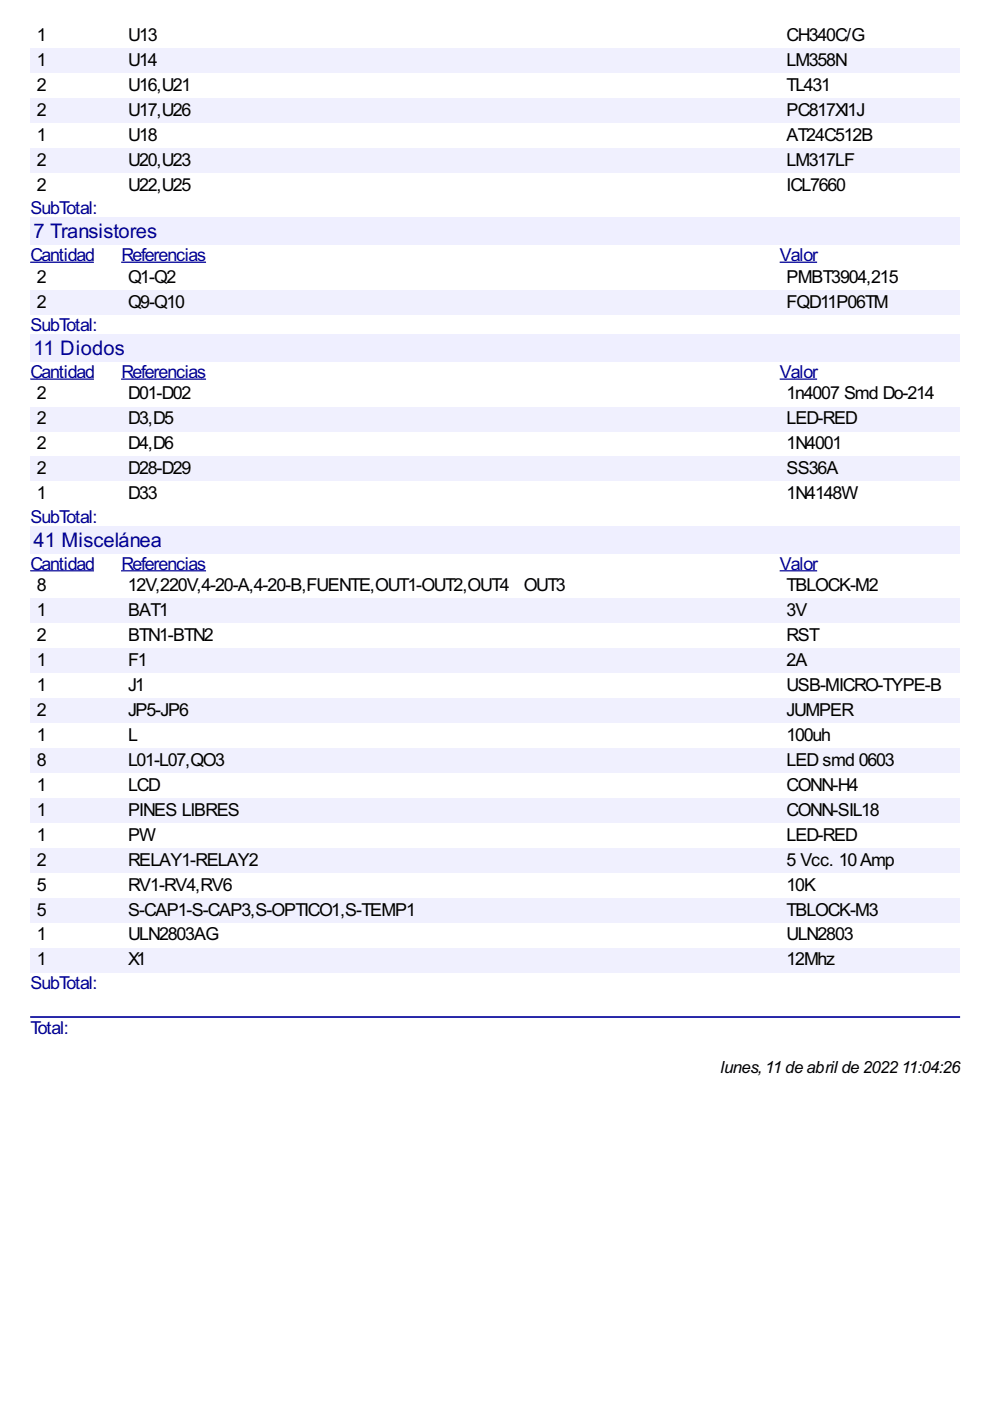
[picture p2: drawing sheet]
<svg xmlns="http://www.w3.org/2000/svg" width="210mm" height="297mm" viewBox="0 0 210 297" stroke-linecap="round" stroke-linejoin="round" font-family="sans-serif">
<defs><g id="words">
<g font-size="4.8" fill="#009">
<text x="7.1" y="50.5">7 Transistores</text>
<text x="7.1" y="75.3">11 Diodos</text>
<text x="7.1" y="115.9">41 Miscelánea</text>
</g>
<g font-size="4.2">
<text x="7.8" y="8.7">1</text>
<text x="27.2" y="8.7">U13</text>
<text x="166.8" y="8.7">CH340C/G</text>
<text x="7.8" y="14">1</text>
<text x="27.2" y="14">U14</text>
<text x="166.8" y="14">LM358N</text>
<text x="7.8" y="19.3">2</text>
<text x="27.2" y="19.3">U16,U21</text>
<text x="166.8" y="19.3">TL431</text>
<text x="7.8" y="24.6">2</text>
<text x="7.8" y="29.9">1</text>
<text x="27.2" y="24.6">U17,U26</text>
<text x="27.2" y="29.9">U18</text>
<text x="166.8" y="24.6">PC817XI1J</text>
<text x="166.8" y="29.9">AT24C512B</text>
<text x="7.8" y="35.1">2</text>
<text x="27.2" y="35.1">U20,U23</text>
<text x="166.8" y="35.1">LM317LF</text>
<text x="7.8" y="40.4">2</text>
<text x="27.2" y="40.4">U22,U25</text>
<text x="166.8" y="40.4">ICL7660</text>
<text x="7.8" y="59.9">2</text>
<text x="27.2" y="59.9">Q1-Q2</text>
<text x="166.8" y="59.9">PMBT3904,215</text>
<text x="7.8" y="65.2">2</text>
<text x="27.2" y="65.2">Q9-Q10</text>
<text x="166.8" y="65.2">FQD11P06TM</text>
<text x="7.8" y="84.7">2</text>
<text x="7.8" y="90">2</text>
<text x="27.2" y="84.7">D01-D02</text>
<text x="27.2" y="90">D3,D5</text>
<text x="166.7" y="84.7">1n4007 Smd Do-214</text>
<text x="166.8" y="90">LED-RED</text>
<text x="7.8" y="95.3">2</text>
<text x="27.2" y="95.3">D4,D6</text>
<text x="166.7" y="95.3">1N4001</text>
<text x="7.8" y="100.6">2</text>
<text x="27.2" y="100.6">D28-D29</text>
<text x="166.8" y="100.6">SS36A</text>
<text x="7.8" y="105.9">1</text>
<text x="27.2" y="105.9">D33</text>
<text x="166.7" y="105.9">1N4148W</text>
<text x="7.8" y="125.3">8</text>
<text x="27.1" y="125.3">12V,220V,4-20-A,4-20-B,FUENTE,OUT1-OUT2,OUT4</text>
<text x="111.1" y="125.3">OUT3</text>
<text x="166.8" y="125.3">TBLOCK-M2</text>
<text x="7.8" y="130.6">1</text>
<text x="27.2" y="130.6">BAT1</text>
<text x="166.7" y="130.6">3V</text>
<text x="7.8" y="135.9">2</text>
<text x="27.2" y="135.9">BTN1-BTN2</text>
<text x="166.8" y="135.9">RST</text>
<text x="7.8" y="141.2">1</text>
<text x="27.2" y="141.2">F1</text>
<text x="166.7" y="141.2">2A</text>
<text x="7.8" y="146.5">1</text>
<text x="27.2" y="146.5">J1</text>
<text x="166.8" y="146.5">USB-MICRO-TYPE-B</text>
<text x="7.8" y="151.8">2</text>
<text x="27.2" y="151.8">JP5-JP6</text>
<text x="166.8" y="151.8">JUMPER</text>
<text x="7.8" y="157.1">1</text>
<text x="27.2" y="157.1">L</text>
<text x="166.7" y="157.1">100uh</text>
<text x="7.8" y="162.4">8</text>
<text x="7.8" y="167.7">1</text>
<text x="27.2" y="162.4">L01-L07,QO3</text>
<text x="27.2" y="167.7">LCD</text>
<text x="166.8" y="162.4">LEDsmd 0603</text>
<text x="166.8" y="167.7">CONN-H4</text>
<text x="7.8" y="173">1</text>
<text x="27.2" y="173">PINES LIBRES</text>
<text x="166.8" y="173">CONN-SIL18</text>
<text x="7.8" y="178.2">1</text>
<text x="27.2" y="178.2">PW</text>
<text x="166.8" y="178.2">LED-RED</text>
<text x="7.8" y="183.5">2</text>
<text x="27.2" y="183.5">RELAY1-RELAY2</text>
<text x="166.7" y="183.5">5 Vcc. 10Amp</text>
<text x="7.8" y="188.8">5</text>
<text x="27.2" y="188.8">RV1-RV4,RV6</text>
<text x="166.7" y="188.8">10K</text>
<text x="7.8" y="194.1">5</text>
<text x="27.2" y="194.1">S-CAP1-S-CAP3,S-OPTICO1,S-TEMP1</text>
<text x="166.8" y="194.1">TBLOCK-M3</text>
<text x="7.8" y="199.4">1</text>
<text x="27.2" y="199.4">ULN2803AG</text>
<text x="166.8" y="199.4">ULN2803</text>
<text x="7.8" y="204.7">1</text>
<text x="27.2" y="204.7">X1</text>
<text x="166.7" y="204.7">12Mhz</text>
</g>
<g font-size="4.2" fill="#009">
<text x="6.5" y="45.4">SubTotal:</text>
<text x="6.5" y="55.3">Cantidad</text>
<text x="25.7" y="55.3">Referencias</text>
<text x="165.4" y="55.3">Valor</text>
<text x="6.5" y="70.1">SubTotal:</text>
<text x="6.5" y="80.1">Cantidad</text>
<text x="25.7" y="80.1">Referencias</text>
<text x="165.4" y="80.1">Valor</text>
<text x="6.5" y="110.8">SubTotal:</text>
<text x="6.5" y="120.8">Cantidad</text>
<text x="25.7" y="120.8">Referencias</text>
<text x="165.4" y="120.8">Valor</text>
<text x="6.5" y="209.6">SubTotal:</text>
<text x="6.5" y="219.2">Total:</text>
</g>
<text font-size="4" x="152.7" y="227.4">lunes,11 de abrilde 202211:04:26</text>
</g></defs>
<g fill="#f0f0fe">
<path d="M6.4 10.2h19.3v5.3h-19.3z"/>
<path d="M7.7 10.3h1.8v4.2h-1.8z"/>
<path d="M25.7 10.2h139.6v5.3h-139.6z"/>
<path d="M27 10.3h6.1v4.2h-6.1z"/>
<path d="M165.3 10.2h38.3v5.3h-38.3z"/>
<path d="M166.5 10.3h12.7v4.2h-12.7z"/>
<path d="M6.4 20.8h19.3v5.3h-19.3z"/>
<path d="M7.7 20.9h1.8v4.2h-1.8z"/>
<path d="M25.7 20.8h139.6v5.3h-139.6z"/>
<path d="M27 20.9h13.2v4.2h-13.2z"/>
<path d="M165.3 20.8h38.3v5.3h-38.3z"/>
<path d="M166.5 20.9h16.4v4.2h-16.4z"/>
<path d="M6.4 31.4h19.3v5.3h-19.3z"/>
<path d="M7.7 31.5h1.8v4.2h-1.8z"/>
<path d="M25.7 31.4h139.6v5.3h-139.6z"/>
<path d="M27 31.5h13.2v4.2h-13.2z"/>
<path d="M165.3 31.4h38.3v5.3h-38.3z"/>
<path d="M166.5 31.5h14.3v4.2h-14.3z"/>
</g>
<g fill="#efefff">
<path d="M6.4 46.2h197.2v5.7h-197.2z"/>
<path d="M6.9 46.3h26.2v4.7h-26.2z"/>
</g>
<path d="M6.4 55.6h13.5M25.7 55.6h18M165.3 55.6h8" fill="none" stroke="#009" stroke-width=".26"/>
<g fill="#f0f0fe">
<path d="M6.4 61.4h19.3v5.3h-19.3z"/>
<path d="M7.7 61.6h1.8v4.3h-1.8z"/>
<path d="M25.7 61.4h139.6v5.3h-139.6z"/>
<path d="M27 61.6h11.9v4.3h-11.9z"/>
<path d="M165.3 61.4h38.3v5.3h-38.3z"/>
<path d="M166.5 61.6h21.4v4.3h-21.4z"/>
</g>
<g fill="#efefff">
<path d="M6.4 70.9h197.2v5.8h-197.2z"/>
<path d="M6.9 71.2h19.3v4.7h-19.3z"/>
</g>
<path d="M6.4 80.4h13.5M25.7 80.4h18M165.3 80.4h8" fill="none" stroke="#009" stroke-width=".26"/>
<g fill="#f0f0fe">
<path d="M6.4 86.2h19.3v5.3h-19.3z"/>
<path d="M7.7 86.5h1.8v4.2h-1.8z"/>
<path d="M25.7 86.2h139.6v5.3h-139.6z"/>
<path d="M27 86.5h9.5v4.2h-9.5z"/>
<path d="M165.3 86.2h38.3v5.3h-38.3z"/>
<path d="M166.5 86.5h14.8v4.2h-14.8z"/>
<path d="M6.4 96.8h19.3v5.3h-19.3z"/>
<path d="M7.7 97.1h1.8v4.2h-1.8z"/>
<path d="M25.7 96.8h139.6v5.3h-139.6z"/>
<path d="M27 97.1h13.2v4.2h-13.2z"/>
<path d="M165.3 96.8h38.3v5.3h-38.3z"/>
<path d="M166.5 97.1h10.8v4.2h-10.8z"/>
</g>
<g fill="#efefff">
<path d="M6.4 111.6h197.2v5.7h-197.2z"/>
<path d="M6.9 111.9h27.2v4.7h-27.2z"/>
</g>
<path d="M6.4 121h13.5M25.7 121h18M165.3 121h8" fill="none" stroke="#009" stroke-width=".26"/>
<g fill="#f0f0fe">
<path d="M6.4 126.8h19.3v5.3h-19.3z"/>
<path d="M7.7 127h1.8v4.2h-1.8z"/>
<path d="M25.7 126.8h139.6v5.3h-139.6z"/>
<path d="M27 127h8.5v4.2h-8.5z"/>
<path d="M165.3 126.8h38.3v5.3h-38.3z"/>
<path d="M166.5 127h4.2v4.2h-4.2z"/>
<path d="M6.4 137.4h19.3v5.3h-19.3z"/>
<path d="M7.7 137.5h1.8v4.3h-1.8z"/>
<path d="M25.7 137.4h139.6v5.3h-139.6z"/>
<path d="M27 137.5h4v4.3h-4z"/>
<path d="M165.3 137.4h38.3v5.3h-38.3z"/>
<path d="M166.5 137.5h4.2v4.3h-4.2z"/>
<path d="M6.4 148h19.3v5.3h-19.3z"/>
<path d="M7.7 148.1h1.8v4.3h-1.8z"/>
<path d="M25.7 148h139.6v5.3h-139.6z"/>
<path d="M27 148.1h12.7v4.3h-12.7z"/>
<path d="M165.3 148h38.3v5.3h-38.3z"/>
<path d="M166.5 148.1h14v4.3h-14z"/>
<path d="M6.4 158.6h19.3v5.3h-19.3z"/>
<path d="M7.7 158.7h1.8v4.2h-1.8z"/>
<path d="M25.7 158.6h139.6v5.3h-139.6z"/>
<path d="M27 158.7h20.4v4.2h-20.4z"/>
<path d="M165.3 158.6h38.3v5.3h-38.3z"/>
<path d="M166.5 158.7h22.7v4.2h-22.7z"/>
<path d="M6.4 169.2h19.3v5.3h-19.3z"/>
<path d="M7.7 169.3h1.8v4.2h-1.8z"/>
<path d="M25.7 169.2h139.6v5.3h-139.6z"/>
<path d="M27 169.3h23.6v4.2h-23.6z"/>
<path d="M165.3 169.2h38.3v5.3h-38.3z"/>
<path d="M166.5 169.3h19.6v4.2h-19.6z"/>
<path d="M6.4 179.7h19.3v5.3h-19.3z"/>
<path d="M7.7 179.9h1.8v4.2h-1.8z"/>
<path d="M25.7 179.7h139.6v5.3h-139.6z"/>
<path d="M27 179.9h27.5v4.2h-27.5z"/>
<path d="M165.3 179.7h38.3v5.3h-38.3z"/>
<path d="M166.5 179.9h22.7v4.2h-22.7z"/>
<path d="M6.4 190.3h19.3v5.3h-19.3z"/>
<path d="M7.7 190.4h1.8v4.3h-1.8z"/>
<path d="M25.7 190.3h139.6v5.3h-139.6z"/>
<path d="M27 190.4h60.9v4.3h-60.9z"/>
<path d="M165.3 190.3h38.3v5.3h-38.3z"/>
<path d="M166.5 190.4h19.3v4.3h-19.3z"/>
<path d="M6.4 200.9h19.3v5.3h-19.3z"/>
<path d="M7.7 201h1.8v4.3h-1.8z"/>
<path d="M25.7 200.9h139.6v5.3h-139.6z"/>
<path d="M27 201h3.7v4.3h-3.7z"/>
<path d="M165.3 200.9h38.3v5.3h-38.3z"/>
<path d="M166.5 201h10.3v4.3h-10.3z"/>
</g>
<path d="M6.6 215.6h196.8" fill="none" stroke="#009" stroke-width=".35"/>
<use href="#words"/>
</svg>
